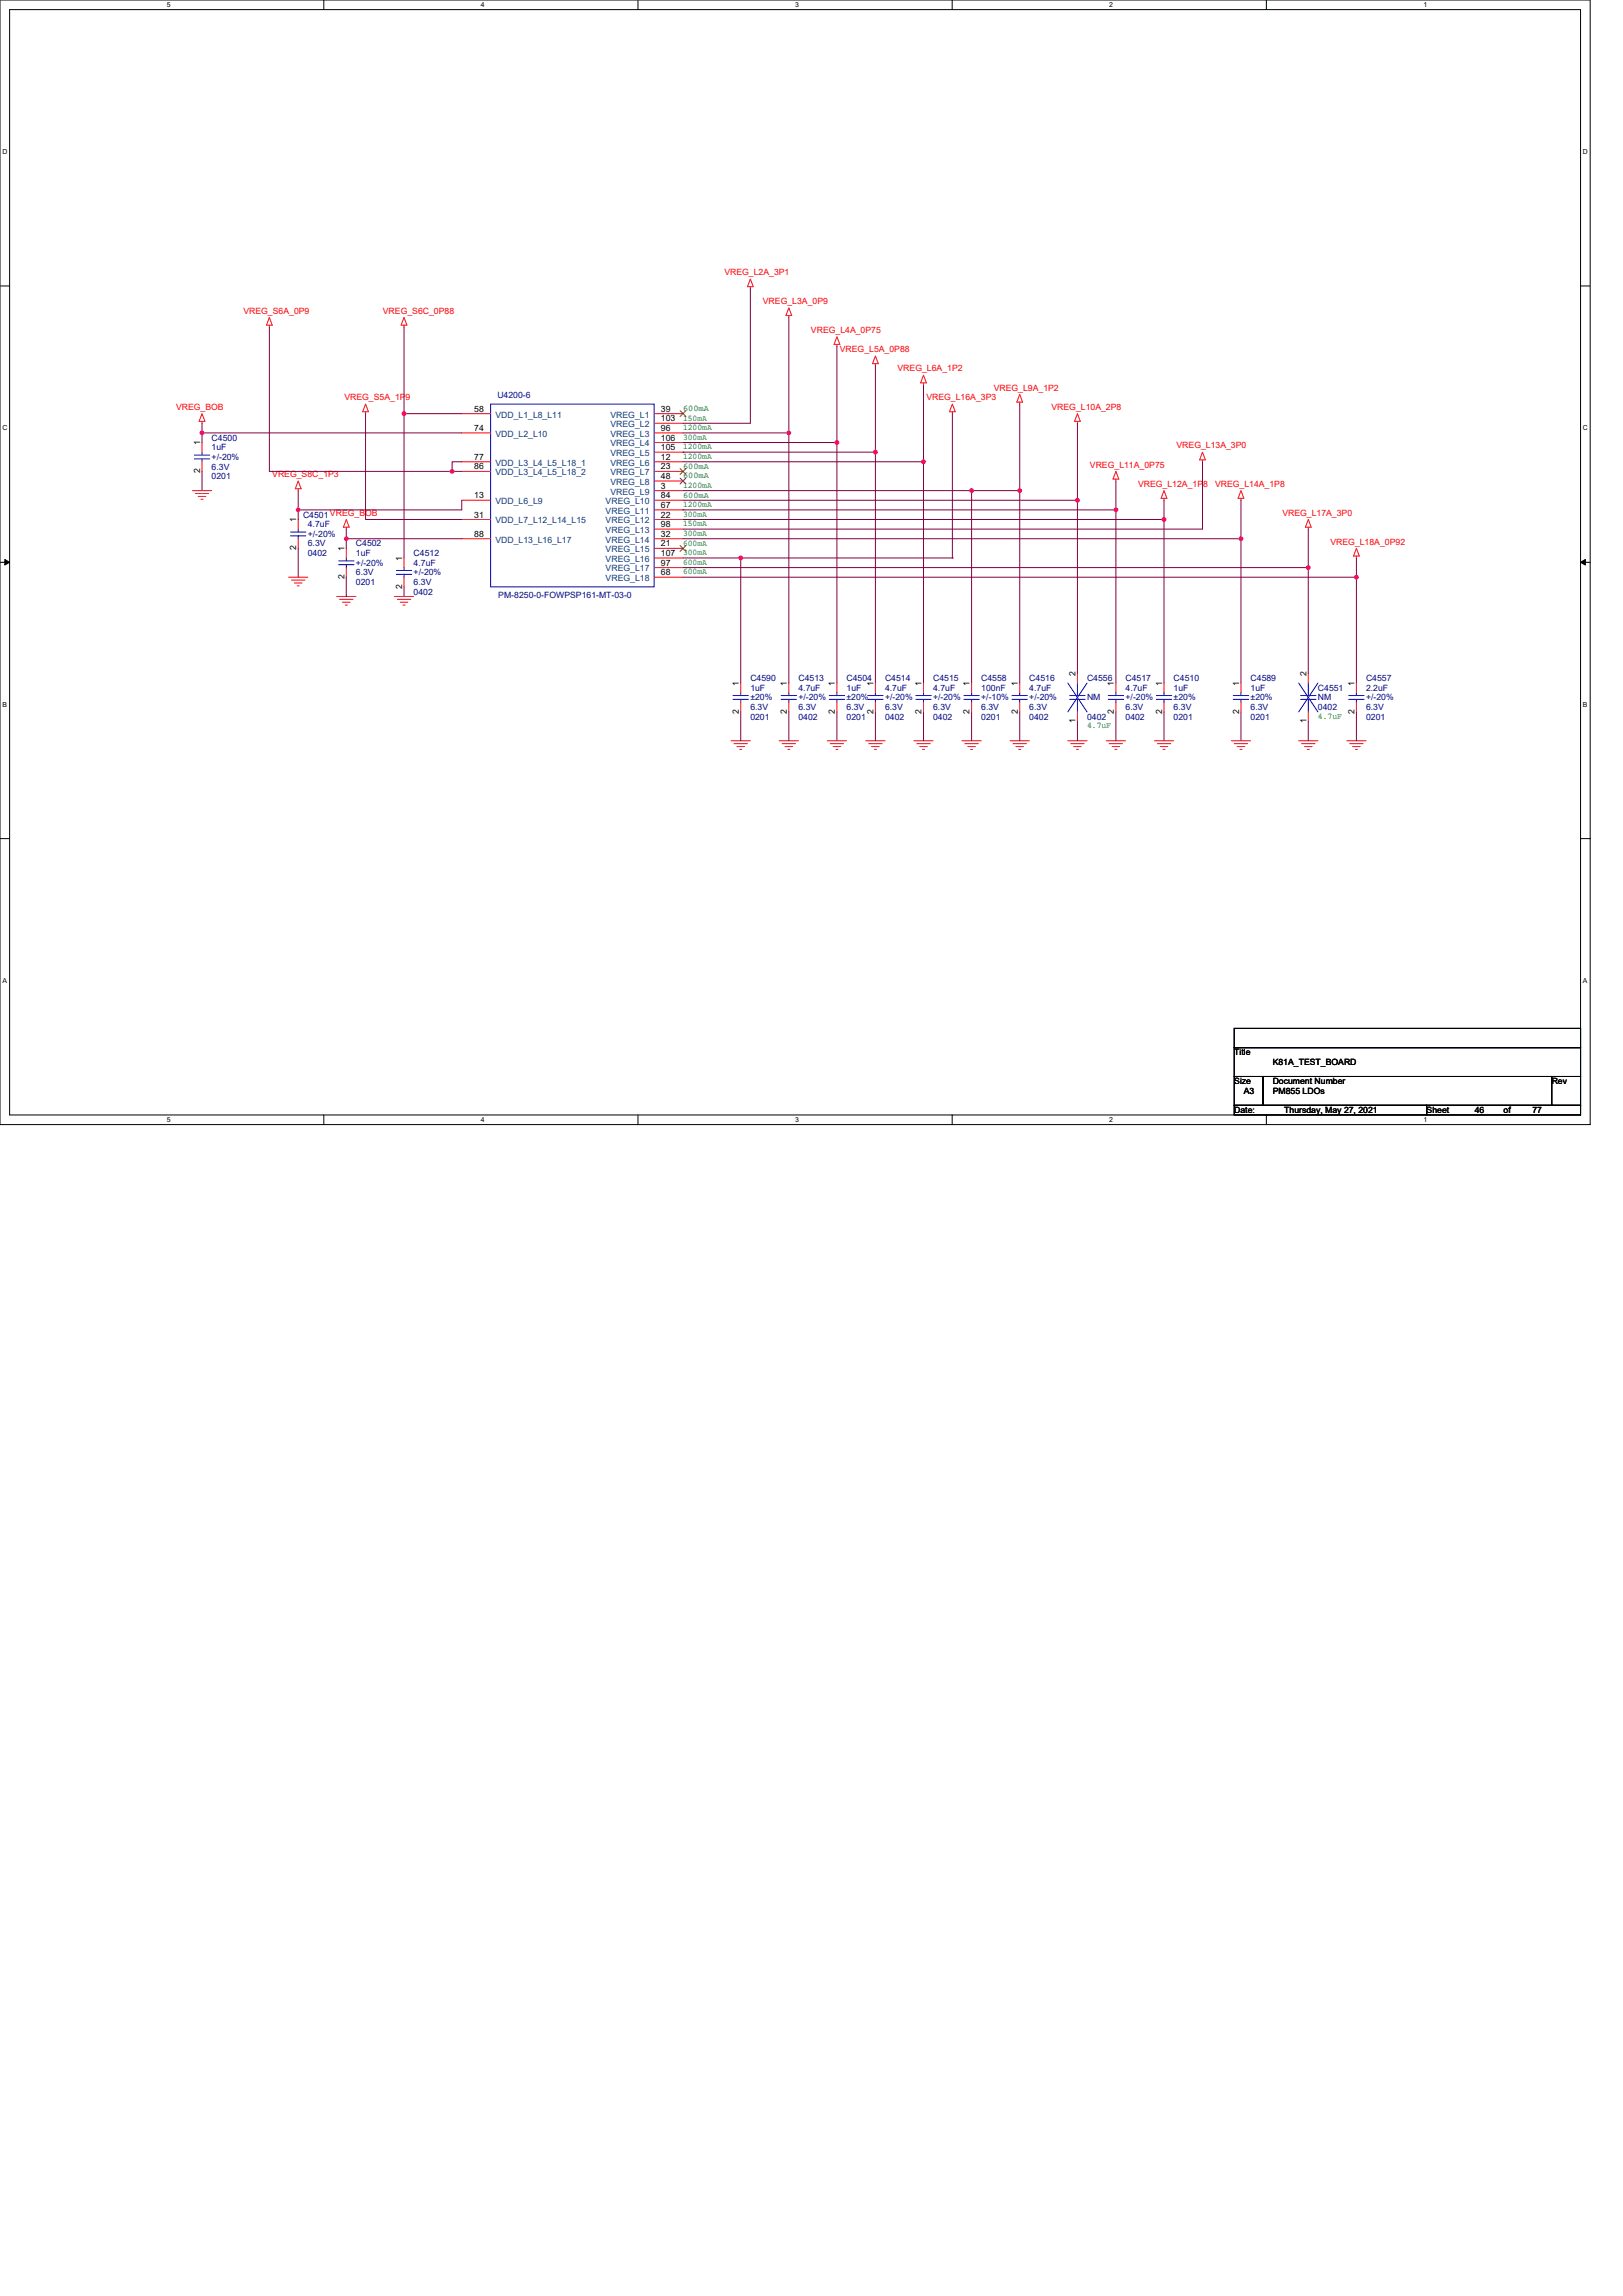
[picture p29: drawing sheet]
<svg xmlns="http://www.w3.org/2000/svg" width="210mm" height="297mm" viewBox="0 0 210 297" stroke-linecap="round" stroke-linejoin="round" font-family="sans-serif">
<defs><g id="words">
<g font-size="1.1" fill="#f00">
<text x="93.7" y="35.6">VREG_L2A_3P1</text>
<text x="31.5" y="40.6">VREG_S6A_0P9</text>
<text x="49.5" y="40.6">VREG_S6C_0P88</text>
<text x="98.7" y="39.3">VREG_L3A_0P9</text>
<text x="104.9" y="43.1">VREG_L4A_0P75</text>
<text x="108.7" y="45.6">VREG_L5A_0P88</text>
<text x="22.8" y="53">VREG_BOB</text>
<text x="44.6" y="51.8">VREG_S5A_1P9</text>
<text x="116.1" y="48">VREG_L6A_1P2</text>
<text x="119.9" y="51.8">VREG_L16A_3P3</text>
<text x="128.6" y="50.5">VREG_L9A_1P2</text>
<text x="136" y="53">VREG_L10A_2P8</text>
<text x="152.2" y="58">VREG_L13A_3P0</text>
<text x="35.2" y="61.7">VREG_S8C_1P3</text>
<text x="141" y="60.5">VREG_L11A_0P75</text>
<text x="147.2" y="63">VREG_L12A_1P8</text>
<text x="157.2" y="63">VREG_L14A_1P8</text>
<text x="165.9" y="66.7">VREG_L17A_3P0</text>
<text x="172.1" y="70.5">VREG_L18A_0P92</text>
</g>
<g font-size="1.1">
<text x="61.4" y="53.3">58</text>
<text x="85.5" y="53.3">39</text>
<text x="25.9" y="57.6" transform="rotate(-90 25.9 57.6)">1</text>
<text x="61.4" y="55.8">74</text>
<text x="61.4" y="59.5">77</text>
<text x="85.5" y="54.5">103</text>
<text x="85.5" y="55.8">96</text>
<text x="85.5" y="57">106</text>
<text x="85.5" y="58.2">105</text>
<text x="85.5" y="59.5">12</text>
<text x="25.9" y="61.2" transform="rotate(-90 25.9 61.2)">2</text>
<text x="61.4" y="60.7">86</text>
<text x="61.4" y="64.5">13</text>
<text x="85.5" y="64.5">84</text>
<text x="85.5" y="65.7">67</text>
<text x="85.5" y="60.7">23</text>
<text x="85.5" y="62">48</text>
<text x="85.5" y="63.2">3</text>
<text x="38.3" y="71.2" transform="rotate(-90 38.3 71.2)">2</text>
<text x="38.3" y="67.6" transform="rotate(-90 38.3 67.6)">1</text>
<text x="44.6" y="71.3" transform="rotate(-90 44.6 71.3)">1</text>
<text x="61.4" y="67">31</text>
<text x="61.4" y="69.4">88</text>
<text x="85.5" y="67">22</text>
<text x="85.5" y="68.2">98</text>
<text x="85.5" y="69.4">32</text>
<text x="85.5" y="70.7">21</text>
<text x="85.5" y="71.9">107</text>
<text x="44.6" y="74.9" transform="rotate(-90 44.6 74.9)">2</text>
<text x="52" y="76.2" transform="rotate(-90 52 76.2)">2</text>
<text x="52" y="72.6" transform="rotate(-90 52 72.6)">1</text>
<text x="85.5" y="73.2">97</text>
<text x="85.5" y="74.4">68</text>
<text x="95.6" y="88.7" transform="rotate(-90 95.6 88.7)">1</text>
<text x="101.8" y="88.7" transform="rotate(-90 101.8 88.7)">1</text>
<text x="108" y="88.7" transform="rotate(-90 108 88.7)">1</text>
<text x="113" y="88.7" transform="rotate(-90 113 88.7)">1</text>
<text x="119.2" y="88.7" transform="rotate(-90 119.2 88.7)">1</text>
<text x="125.5" y="88.7" transform="rotate(-90 125.5 88.7)">1</text>
<text x="131.7" y="88.7" transform="rotate(-90 131.7 88.7)">1</text>
<text x="139.1" y="87.5" transform="rotate(-90 139.1 87.5)">2</text>
<text x="144.1" y="88.7" transform="rotate(-90 144.1 88.7)">1</text>
<text x="150.3" y="88.7" transform="rotate(-90 150.3 88.7)">1</text>
<text x="160.3" y="88.7" transform="rotate(-90 160.3 88.7)">1</text>
<text x="169" y="87.5" transform="rotate(-90 169 87.5)">2</text>
<text x="175.2" y="88.7" transform="rotate(-90 175.2 88.7)">1</text>
<text x="95.6" y="92.3" transform="rotate(-90 95.6 92.3)">2</text>
<text x="101.8" y="92.3" transform="rotate(-90 101.8 92.3)">2</text>
<text x="108" y="92.3" transform="rotate(-90 108 92.3)">2</text>
<text x="113" y="92.3" transform="rotate(-90 113 92.3)">2</text>
<text x="119.2" y="92.3" transform="rotate(-90 119.2 92.3)">2</text>
<text x="125.5" y="92.3" transform="rotate(-90 125.5 92.3)">2</text>
<text x="131.7" y="92.3" transform="rotate(-90 131.7 92.3)">2</text>
<text x="139.1" y="93.6" transform="rotate(-90 139.1 93.6)">1</text>
<text x="144.1" y="92.3" transform="rotate(-90 144.1 92.3)">2</text>
<text x="150.3" y="92.3" transform="rotate(-90 150.3 92.3)">2</text>
<text x="160.3" y="92.3" transform="rotate(-90 160.3 92.3)">2</text>
<text x="169" y="93.6" transform="rotate(-90 169 93.6)">1</text>
<text x="175.2" y="92.3" transform="rotate(-90 175.2 92.3)">2</text>
<text x="159.7" y="136.5">Title</text>
<text x="164.7" y="137.8">K81A_TEST_BOARD</text>
<text x="159.7" y="140.3">Size</text>
<text x="160.9" y="141.5">A3</text>
<text x="164.7" y="140.3">Document Number</text>
<text x="164.7" y="141.5">PM855 LDOs</text>
<text x="200.8" y="140.3">Rev</text>
<text x="159.7" y="144">Date:</text>
<text x="166.2" y="144">Thursday, May 27, 2021</text>
<text x="184.6" y="144">Sheet</text>
<text x="190.8" y="144">46</text>
<text x="194.5" y="144">of</text>
<text x="198.3" y="144">77</text>
</g>
<g font-size="1.1" fill="#000080">
<text x="64.3" y="51.5">U4200-6</text>
<text x="27.4" y="57">C4500</text>
<text x="27.4" y="58.3">1uF</text>
<text x="27.4" y="59.5">+/-20%</text>
<text x="27.4" y="62">0201</text>
<text x="27.4" y="60.7">6.3V</text>
<text x="39.2" y="67">C4501VREG_BOB</text>
<text x="39.8" y="68.2">4.7uF</text>
<text x="39.8" y="71.9">0402</text>
<text x="39.8" y="70.7">6.3V</text>
<text x="39.8" y="69.5">+/-20%</text>
<text x="46.1" y="70.7">C4502</text>
<text x="46.1" y="71.9">1uF</text>
<text x="53.5" y="71.9">C4512</text>
<text x="46.1" y="75.7">0201</text>
<text x="46.1" y="74.4">6.3V</text>
<text x="46.1" y="73.2">+/-20%</text>
<text x="53.5" y="73.2">4.7uF</text>
<text x="53.5" y="76.9">0402</text>
<text x="53.5" y="75.7">6.3V</text>
<text x="53.5" y="74.4">+/-20%</text>
<text x="64.5" y="77.4">PM-8250-0-FOWPSP161-MT-03-0</text>
<text x="97.1" y="88.1">C4590</text>
<text x="97.1" y="89.4">1uF</text>
<text x="103.3" y="88.1">C4513</text>
<text x="103.3" y="89.4">4.7uF</text>
<text x="109.5" y="88.1">C4504</text>
<text x="109.5" y="89.4">1uF</text>
<text x="114.5" y="88.1">C4514</text>
<text x="114.5" y="89.4">4.7uF</text>
<text x="120.7" y="88.1">C4515</text>
<text x="120.7" y="89.4">4.7uF</text>
<text x="126.9" y="88.1">C4558</text>
<text x="126.9" y="89.4">100nF</text>
<text x="133.2" y="88.1">C4516</text>
<text x="133.2" y="89.4">4.7uF</text>
<text x="140.6" y="88.1">C4556</text>
<text x="145.6" y="88.1">C4517</text>
<text x="145.6" y="89.4">4.7uF</text>
<text x="151.8" y="88.1">C4510</text>
<text x="151.8" y="89.4">1uF</text>
<text x="161.8" y="88.1">C4589</text>
<text x="161.8" y="89.4">1uF</text>
<text x="170.5" y="89.4">C4551</text>
<text x="176.7" y="88.1">C4557</text>
<text x="176.7" y="89.4">2.2uF</text>
<text x="97.1" y="93.1">0201</text>
<text x="97.1" y="91.9">6.3V</text>
<text x="97.1" y="90.6">±20%</text>
<text x="103.3" y="93.1">0402</text>
<text x="103.3" y="91.9">6.3V</text>
<text x="103.3" y="90.6">+/-20%</text>
<text x="109.5" y="93.1">0201</text>
<text x="109.5" y="91.9">6.3V</text>
<text x="109.5" y="90.6">±20%</text>
<text x="114.5" y="93.1">0402</text>
<text x="114.5" y="91.9">6.3V</text>
<text x="114.5" y="90.6">+/-20%</text>
<text x="120.7" y="93.1">0402</text>
<text x="120.7" y="91.9">6.3V</text>
<text x="120.7" y="90.6">+/-20%</text>
<text x="126.9" y="93.1">0201</text>
<text x="126.9" y="91.9">6.3V</text>
<text x="126.9" y="90.6">+/-10%</text>
<text x="133.2" y="93.1">0402</text>
<text x="133.2" y="91.9">6.3V</text>
<text x="133.2" y="90.6">+/-20%</text>
<text x="140.6" y="90.6">NM</text>
<text x="140.6" y="93.1">0402</text>
<text x="145.6" y="93.1">0402</text>
<text x="145.6" y="91.9">6.3V</text>
<text x="145.6" y="90.6">+/-20%</text>
<text x="151.8" y="93.1">0201</text>
<text x="151.8" y="91.9">6.3V</text>
<text x="151.8" y="90.6">±20%</text>
<text x="161.8" y="93.1">0201</text>
<text x="161.8" y="91.9">6.3V</text>
<text x="161.8" y="90.6">±20%</text>
<text x="170.5" y="90.6">NM</text>
<text x="170.5" y="91.9">0402</text>
<text x="176.7" y="93.1">0201</text>
<text x="176.7" y="91.9">6.3V</text>
<text x="176.7" y="90.6">+/-20%</text>
</g>
<g font-size="1.1" fill="#008000">
<text x="88.4" y="53.2">600mA</text>
<text x="88.4" y="54.4">150mA</text>
<text x="88.4" y="55.7">1200mA</text>
<text x="88.4" y="56.9">300mA</text>
<text x="88.4" y="58.1">1200mA</text>
<text x="88.4" y="59.4">1200mA</text>
<text x="88.4" y="63.1">1200mA</text>
<text x="88.4" y="65.6">1200mA</text>
<text x="88.4" y="60.6">600mA</text>
<text x="88.4" y="61.9">600mA</text>
<text x="88.4" y="64.4">600mA</text>
<text x="88.4" y="66.9">300mA</text>
<text x="88.4" y="69.3">300mA</text>
<text x="88.4" y="70.6">600mA</text>
<text x="88.4" y="71.8">300mA</text>
<text x="88.4" y="68.1">150mA</text>
<text x="88.4" y="73.1">600mA</text>
<text x="88.4" y="74.3">600mA</text>
<text x="140.6" y="94.2">4.7uF</text>
<text x="170.5" y="93">4.7uF</text>
</g>
<g font-size="1.1" fill="#004080">
<text x="64.1" y="54">VDD_L1_L8_L11</text>
<text x="64.1" y="56.5">VDD_L2_L10</text>
<text x="79" y="54">VREG_L1</text>
<text x="79" y="55.3">VREG_L2</text>
<text x="79" y="56.5">VREG_L3</text>
<text x="79" y="57.8">VREG_L4</text>
<text x="79" y="59">VREG_L5</text>
<text x="64.1" y="60.2">VDD_L3_L4_L5_L18_1</text>
<text x="64.1" y="61.5">VDD_L3_L4_L5_L18_2</text>
<text x="64.1" y="65.2">VDD_L6_L9</text>
<text x="78.4" y="65.2">VREG_L10</text>
<text x="79" y="60.2">VREG_L6</text>
<text x="79" y="61.5">VREG_L7</text>
<text x="79" y="62.7">VREG_L8</text>
<text x="79" y="64">VREG_L9</text>
<text x="64.1" y="67.7">VDD_L7_L12_L14_L15</text>
<text x="64.1" y="70.2">VDD_L13_L16_L17</text>
<text x="78.4" y="66.5">VREG_L11</text>
<text x="78.4" y="67.7">VREG_L12</text>
<text x="78.4" y="69">VREG_L13</text>
<text x="78.4" y="70.2">VREG_L14</text>
<text x="78.4" y="71.4">VREG_L15</text>
<text x="78.4" y="72.7">VREG_L16</text>
<text x="78.4" y="73.9">VREG_L17</text>
<text x="78.4" y="75.2">VREG_L18</text>
</g>
<g font-size=".9">
<text x="21.6" y=".9">5</text>
<text x="62.2" y=".9">4</text>
<text x="102.9" y=".9">3</text>
<text x="143.5" y=".9">2</text>
<text x="184.2" y=".9">1</text>
<text x=".3" y="19.9">D</text>
<text x="204.8" y="19.9">D</text>
<text x=".3" y="55.7">C</text>
<text x="204.8" y="55.7">C</text>
<text x=".3" y="91.4">B</text>
<text x="204.8" y="91.4">B</text>
<text x=".3" y="127.2">A</text>
<text x="204.8" y="127.2">A</text>
<text x="21.6" y="145.2">5</text>
<text x="62.2" y="145.2">4</text>
<text x="102.9" y="145.2">3</text>
<text x="143.5" y="145.2">2</text>
<text x="184.2" y="145.2">1</text>
</g>
</g></defs>
<path d="M0 0h205.7v145.5h-205.7zM1.2 1.2h203.3v143h-203.3z" fill="none" stroke="#000" stroke-width=".13"/>
<g fill="#fff">
<path d="M21.6 .1h.5v1h-.5z"/>
<path d="M21.6 144.4h.5v1h-.5z"/>
</g>
<path d="M41.9 0v1.2M41.9 144.2v1.3" fill="none" stroke="#000" stroke-width=".13"/>
<g fill="#fff">
<path d="M62.2 .1h.5v1h-.5z"/>
<path d="M62.2 144.4h.5v1h-.5z"/>
</g>
<path d="M82.5 0v1.2M82.5 144.2v1.3" fill="none" stroke="#000" stroke-width=".13"/>
<g fill="#fff">
<path d="M102.9 .1h.5v1h-.5z"/>
<path d="M102.9 144.4h.5v1h-.5z"/>
</g>
<path d="M123.2 0v1.2M123.2 144.2v1.3" fill="none" stroke="#000" stroke-width=".13"/>
<g fill="#fff">
<path d="M143.5 .1h.5v1h-.5z"/>
<path d="M143.5 144.4h.5v1h-.5z"/>
</g>
<path d="M163.8 0v1.2M163.8 144.2v1.3" fill="none" stroke="#000" stroke-width=".13"/>
<g fill="#fff">
<path d="M184.2 .1h.5v1h-.5z"/>
<path d="M184.2 144.4h.5v1h-.5z"/>
<path d="M.3 19.1h.7v1h-.7z"/>
<path d="M204.8 19.1h.6v1h-.6z"/>
<path d="M.3 54.9h.7v1h-.7z"/>
<path d="M204.8 54.9h.6v1h-.6z"/>
</g>
<path d="M0 37h1.2M204.5 37h1.2" fill="none" stroke="#000" stroke-width=".13"/>
<g fill="#fff">
<path d="M.3 90.6h.6v1h-.6z"/>
<path d="M204.8 90.6h.6v1h-.6z"/>
</g>
<path d="M0 72.7h1.2M204.5 72.7h1.2" fill="none" stroke="#000" stroke-width=".13"/>
<path d="M.6 72.4l.6 .3-.6 .4zM204.5 72.7l.6-.3v.7z" fill="#000" stroke="#000" stroke-width=".13"/>
<g fill="#fff">
<path d="M.3 126.4h.6v1h-.6z"/>
<path d="M204.8 126.4h.6v1h-.6z"/>
</g>
<path d="M0 108.5h1.2M204.5 108.5h1.2M159.7 133h44.8v2.5h-44.8zM159.7 135.5h44.8v3.8h-44.8zM159.7 139.3h3.7v3.7h-3.7zM163.4 139.3h37.4v3.7h-37.4zM200.8 139.3h3.7v3.7h-3.7zM159.7 143h24.9v1.2h-24.9zM184.6 143h19.9v1.2h-19.9z" fill="none" stroke="#000" stroke-width=".13"/>
<g fill="none" stroke="#f00" stroke-width=".13">
<path d="M97.1 37.1v.2M97.1 36.1l.4 1h-.8zM102.1 39.8l.3 1h-.7zM26.1 54.5v.3M26.1 57.3v1.2M26.1 59.7v1.3M26.1 53.5l.4 1h-.7zM34.8 42.1v.2M34.8 41.1l.4 1h-.7zM47.3 53.3v.2M47.3 52.3l.4 1h-.8zM52.3 42.1v.2"/>
<path d="M52.3 41.1l.3 1h-.7zM59.7 53.5h3.8M59.7 56h3.8M59.7 59.7h3.8M84.6 53.5h3.8M84.6 54.8h3.8M84.6 56h3.8M84.6 57.3h3.8M84.6 58.5h3.8M84.6 59.7h3.8M102.1 40.8v.3M108.3 43.6l.4 1h-.8z"/>
<path d="M108.3 44.6v.2M113.3 46.1l.3 .9h-.7zM113.3 47v.3M119.5 49.5v.3M119.5 48.5l.4 1h-.8zM123.2 53.3v.2M123.2 52.3l.4 1h-.8zM131.9 52v.3M131.9 51l.4 1h-.7zM139.4 54.5v.3M139.4 53.5l.4 1h-.8zM155.6 59.5v.2"/>
<path d="M155.6 58.5l.3 1h-.7zM24.9 63.5h2.5M25.3 63.8h1.7M25.6 64.2h1M26 64.6h.3M37.3 74.7h2.5M37.7 75.1h1.8M38.1 75.4h1M38.5 75.8h.2M38.6 63.2v.3M38.6 67.2v1.3M38.6 69.7v1.2"/>
<path d="M38.6 62.2l.4 1h-.8zM43.6 77.2h2.5M43.9 77.5h1.8M44.3 77.9h1M44.7 78.3h.2M44.8 68.2v.3M44.8 70.9v1.3M44.8 73.4v1.3M44.8 67.2l.4 1h-.8zM51 77.2h2.5M51.4 77.5h1.7M51.8 77.9h1"/>
<path d="M52.1 78.3h.3M52.3 72.2v1.2M52.3 74.7v1.2M59.7 61h3.8M59.7 64.7h3.8M59.7 67.2h3.8M59.7 69.7h3.8M84.6 61h3.8M84.6 62.2h3.8M84.6 63.5h3.8M84.6 64.7h3.8M84.6 66h3.8"/>
<path d="M84.6 67.2h3.8M84.6 68.5h3.8M84.6 69.7h3.8M84.6 70.9h3.8M84.6 72.2h3.8M84.6 73.4h3.8M84.6 74.7h3.8M144.4 62v.2M144.4 61l.3 1h-.7zM150.6 64.5v.2M150.6 63.5l.4 1h-.8zM160.6 64.5v.2"/>
<path d="M160.6 63.5l.3 1h-.7zM169.3 67.2l.3 1h-.7zM169.3 68.2v.3M175.5 71.9v.3M175.5 70.9l.4 1h-.8zM94.6 95.8h2.5M95 96.2h1.7M95.3 96.6h1M95.7 97h.3M95.8 88.4v1.2M95.8 90.9v1.2M100.8 95.8h2.5"/>
<path d="M101.2 96.2h1.7M101.6 96.6h1M101.9 97h.3M102.1 88.4v1.2M102.1 90.9v1.2M107 95.8h2.5M107.4 96.2h1.8M107.8 96.6h1M108.2 97h.2M108.3 88.4v1.2M108.3 90.9v1.2M112 95.8h2.5"/>
<path d="M112.4 96.2h1.7M112.8 96.6h1M113.1 97h.3M113.3 88.4v1.2M113.3 90.9v1.2M118.2 95.8h2.5M118.6 96.2h1.8M119 96.6h1M119.4 97h.2M119.5 88.4v1.2M119.5 90.9v1.2M124.5 95.8h2.4"/>
<path d="M124.8 96.2h1.8M125.2 96.6h1M125.6 97h.2M125.7 88.4v1.2M125.7 90.9v1.2M130.7 95.8h2.5M131.1 96.2h1.7M131.4 96.6h1M131.8 97h.3M131.9 88.4v1.2M131.9 90.9v1.2M138.2 95.8h2.4"/>
<path d="M138.5 96.2h1.8M138.9 96.6h1M139.3 97h.2M139.4 92.1v1.2M139.4 87.1v1.3M143.1 95.8h2.5M143.5 96.2h1.7M143.9 96.6h1M144.2 97h.3M144.4 88.4v1.2M144.4 90.9v1.2M149.4 95.8h2.4"/>
<path d="M149.7 96.2h1.8M150.1 96.6h1M150.5 97h.2M150.6 88.4v1.2M150.6 90.9v1.2M159.3 95.8h2.5M159.7 96.2h1.7M160.1 96.6h.9M160.4 97h.3M160.6 88.4v1.2M160.6 90.9v1.2M168 95.8h2.5"/>
<path d="M168.4 96.2h1.7M168.8 96.6h1M169.1 97h.3M169.3 92.1v1.2M169.3 87.1v1.3M174.2 95.8h2.5M174.6 96.2h1.8M175 96.6h1M175.4 97h.2M175.5 88.4v1.2M175.5 90.9v1.2"/>
</g>
<g fill="none" stroke="#00f" stroke-width=".13">
<path d="M25.1 58.9h2M25.1 59.4h2M26.1 58.5v.4M26.1 59.4v.3M63.5 52.3h21.1v23.6h-21.1zM37.6 68.8h2M37.6 69.3h2M38.6 68.5v.3M38.6 69.3v.4M43.8 72.6h2M43.8 73.1h2M44.8 72.2v.4"/>
<path d="M44.8 73.1v.3M51.3 73.8h2M51.3 74.3h2M52.3 73.4v.4M52.3 74.3v.4M94.8 90h2M94.8 90.5h2M95.8 89.6v.4M95.8 90.5v.4M101.1 90h2M101.1 90.5h2M102.1 89.6v.4"/>
<path d="M102.1 90.5v.4M107.3 90h2M107.3 90.5h2M108.3 89.6v.4M108.3 90.5v.4M112.3 90h2M112.3 90.5h2M113.3 89.6v.4M113.3 90.5v.4M118.5 90h2M118.5 90.5h2M119.5 89.6v.4"/>
<path d="M119.5 90.5v.4M124.7 90h2M124.7 90.5h2M125.7 89.6v.4M125.7 90.5v.4M130.9 90h2M130.9 90.5h2M131.9 89.6v.4M131.9 90.5v.4M138.2 88.4l2.4 3.7M138.4 90.5h2M138.4 90h2"/>
<path d="M139.4 90.5v1.6M139.4 88.4v1.6M140.6 88.4l-2.4 3.7M143.4 90h2M143.4 90.5h2M144.4 89.6v.4M144.4 90.5v.4M149.6 90h2M149.6 90.5h2M150.6 89.6v.4M150.6 90.5v.4M159.6 90h2"/>
<path d="M159.6 90.5h2M160.6 89.6v.4M160.6 90.5v.4M168 88.4l2.5 3.7M168.3 90.5h2M168.3 90h2M169.3 90.5v1.6M169.3 88.4v1.6M170.5 88.4l-2.5 3.7M174.5 90h2M174.5 90.5h2M175.5 89.6v.4"/>
<path d="M175.5 90.5v.4"/>
</g>
<path d="M88 53.1l.7 .8M88.7 53.1l-.7 .8M88 60.6l.7 .8M88 61.9l.7 .7M88 70.6l.7 .7M88.7 60.6l-.7 .8M88.7 61.9l-.7 .7M88.7 70.6l-.7 .7" fill="none" stroke="#804000" stroke-width=".13"/>
<g fill="none" stroke="#800040" stroke-width=".13">
<path d="M97.1 37.3v17.5h-8.7M26.1 56h33.6M26.1 56v1.3M26.1 54.8v1.2M34.8 42.3v18.7h23.7M47.3 53.5v13.7h12.4M52.3 42.3v11.2M52.3 53.5v18.7M52.3 53.5h7.4M59.7 59.7h-1.2v1.3h1.2M88.4 58.5h24.9M88.4 58.5h.1"/>
<path d="M88.4 57.3h19.9M88.4 59.7h31.1M102.1 56v32.4M102.1 41.1v14.9h-13.7M108.3 44.8v12.5M108.3 57.3h.1M108.3 57.3v31.1M113.3 58.5v29.9M113.3 47.3v11.2M119.5 49.8v9.9M119.5 59.7v28.7M123.2 53.5v18.7"/>
<path d="M131.9 52.3v11.2M139.4 54.8v9.9M155.6 59.7v8.8h-67.2M26.1 61v2.5M38.6 63.5v2.5M38.6 70.9v3.8M38.6 66v1.2M44.8 68.5v1.2M44.8 74.7v2.5M44.8 69.7h14.9M44.8 69.7v1.2M52.3 75.9v1.3"/>
<path d="M59.7 64.7v1.3h-21.1M88.4 66h56M88.4 67.2h.1M88.4 66h.1M88.4 72.2h7.4M88.4 73.4h80.9M88.4 63.5h37.3M88.4 69.7h72.2M88.4 74.7h87.1M88.4 64.7h51M88.4 67.2h62.2M95.8 72.2v16.2"/>
<path d="M95.8 72.2h27.4M123.2 72.2h.1M125.7 63.5h.1M131.9 63.5v24.9M131.9 63.5h-6.2v24.9M139.4 64.7h.1M139.4 64.7v22.4M144.4 66v22.4M144.4 62.2v3.8M150.6 67.2v21.2M150.6 64.7v2.5M160.6 64.7v5"/>
<path d="M160.6 69.7h.1M160.6 69.7v18.7M169.3 73.4h.1M169.3 68.5v4.9M169.3 73.4v13.7M175.5 74.7h.1M175.5 72.2v2.5M175.5 74.7v13.7M95.8 92.1v3.7M102.1 92.1v3.7M108.3 92.1v3.7M113.3 92.1v3.7"/>
<path d="M119.5 92.1v3.7M125.7 92.1v3.7M131.9 92.1v3.7M139.4 93.3v2.5M144.4 92.1v3.7M150.6 92.1v3.7M160.6 92.1v3.7M169.3 93.3v2.5M175.5 92.1v3.7"/>
</g>
<g fill="#f0f" stroke="#f0f" stroke-width=".13">
<circle cx="26.1" cy="56" r=".24"/>
<circle cx="58.5" cy="61" r=".24"/>
<circle cx="144.4" cy="66" r=".24"/>
<circle cx="169.3" cy="73.4" r=".24"/>
<circle cx="108.3" cy="57.2" r=".24"/>
<circle cx="113.3" cy="58.5" r=".24"/>
<circle cx="125.7" cy="63.5" r=".24"/>
<circle cx="150.6" cy="67.2" r=".24"/>
<circle cx="175.5" cy="74.7" r=".24"/>
<circle cx="131.9" cy="63.5" r=".24"/>
<circle cx="102.1" cy="56" r=".24"/>
<circle cx="119.5" cy="59.7" r=".24"/>
<circle cx="52.3" cy="53.5" r=".24"/>
<circle cx="139.4" cy="64.7" r=".24"/>
<circle cx="160.6" cy="69.7" r=".24"/>
<circle cx="95.8" cy="72.2" r=".24"/>
<circle cx="44.8" cy="69.7" r=".24"/>
<circle cx="38.6" cy="66" r=".24"/>
</g>
<use href="#words"/>
</svg>
